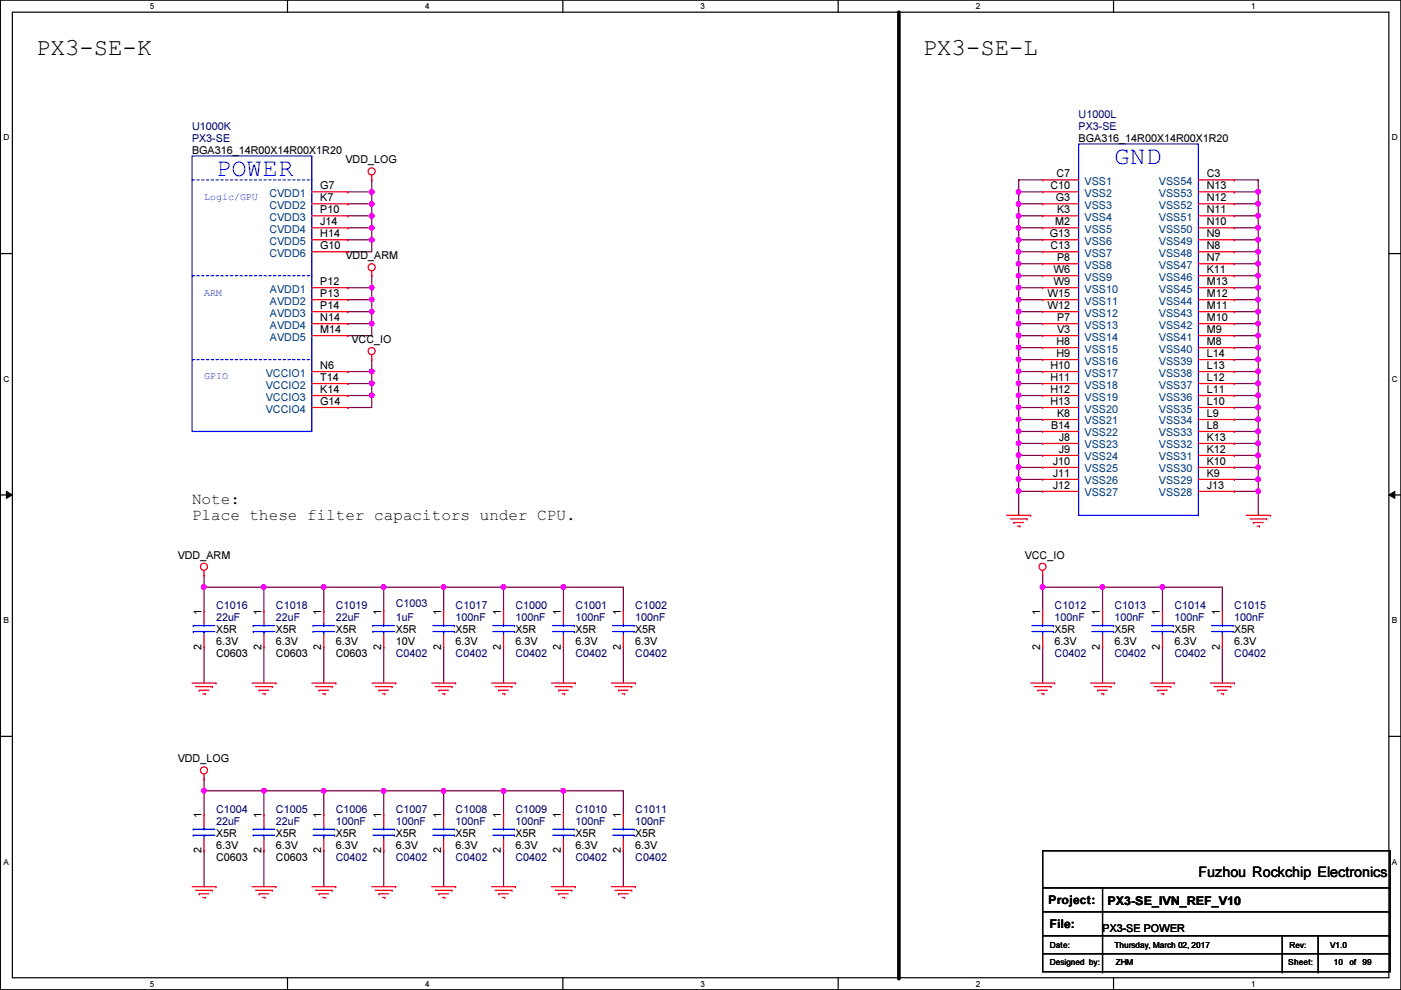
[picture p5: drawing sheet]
<svg xmlns="http://www.w3.org/2000/svg" width="297mm" height="210mm" viewBox="0 0 297 210" stroke-linecap="round" stroke-linejoin="round" font-family="sans-serif">
<defs><g id="words">
<g font-size="5.3" fill="#00f">
<text x="236.3" y="34.8">GND</text>
<text x="45.8" y="37.3">POWER</text>
</g>
<g font-size="5.1">
<text x="7.7" y="11.7">PX3-SE-K</text>
<text x="195.7" y="11.7">PX3-SE-L</text>
</g>
<g font-size="3.4">
<text x="40.7" y="106.8">Note:</text>
<text x="40.7" y="110.2">Place these filter capacitors under CPU.</text>
</g>
<text font-size="3" x="254.1" y="185.9">Fuzhou Rockchip Electronics</text>
<g font-size="2.5">
<text x="222.3" y="191.6">Project:</text>
<text x="234.8" y="191.9">PX3-SE_IVN_REF_V10</text>
<text x="222.6" y="196.7">File:</text>
</g>
<g font-size="2.3" fill="#000080">
<text x="40.7" y="27.5">U1000K</text>
<text x="228.7" y="25">U1000L</text>
<text x="228.7" y="27.5">PX3-SE</text>
<text x="40.7" y="30.1">PX3-SE</text>
<text x="45.8" y="129.1">C1016</text>
<text x="45.8" y="131.7">22uF</text>
<text x="58.5" y="129.1">C1018</text>
<text x="58.5" y="131.7">22uF</text>
<text x="71.2" y="129.1">C1019</text>
<text x="71.2" y="131.7">22uF</text>
<text x="83.9" y="128.6">C1003</text>
<text x="83.9" y="131.7">1uF</text>
<text x="96.6" y="129.1">C1017</text>
<text x="96.6" y="131.7">100nF</text>
<text x="109.3" y="129.1">C1000</text>
<text x="109.3" y="131.7">100nF</text>
<text x="122" y="129.1">C1001</text>
<text x="122" y="131.7">100nF</text>
<text x="134.7" y="129.1">C1002</text>
<text x="134.7" y="131.7">100nF</text>
<text x="223.6" y="129.1">C1012</text>
<text x="223.6" y="131.7">100nF</text>
<text x="236.3" y="129.1">C1013</text>
<text x="236.3" y="131.7">100nF</text>
<text x="249" y="129.1">C1014</text>
<text x="249" y="131.7">100nF</text>
<text x="261.7" y="129.1">C1015</text>
<text x="261.7" y="131.7">100nF</text>
<text x="83.9" y="139.3">C0402</text>
<text x="96.6" y="139.3">C0402</text>
<text x="109.3" y="139.3">C0402</text>
<text x="122" y="139.3">C0402</text>
<text x="134.7" y="139.3">C0402</text>
<text x="223.6" y="139.3">C0402</text>
<text x="236.3" y="139.3">C0402</text>
<text x="249" y="139.3">C0402</text>
<text x="261.7" y="139.3">C0402</text>
<text x="45.8" y="172.3">C1004</text>
<text x="58.5" y="172.3">C1005</text>
<text x="71.2" y="172.3">C1006</text>
<text x="83.9" y="172.3">C1007</text>
<text x="96.6" y="172.3">C1008</text>
<text x="109.3" y="172.3">C1009</text>
<text x="122" y="172.3">C1010</text>
<text x="134.7" y="172.3">C1011</text>
<text x="45.8" y="174.8">22uF</text>
<text x="58.5" y="174.8">22uF</text>
<text x="71.2" y="174.8">100nF</text>
<text x="83.9" y="174.8">100nF</text>
<text x="96.6" y="174.8">100nF</text>
<text x="109.3" y="174.8">100nF</text>
<text x="122" y="174.8">100nF</text>
<text x="134.7" y="174.8">100nF</text>
<text x="71.2" y="182.5">C0402</text>
<text x="83.9" y="182.5">C0402</text>
<text x="96.6" y="182.5">C0402</text>
<text x="109.3" y="182.5">C0402</text>
<text x="122" y="182.5">C0402</text>
<text x="134.7" y="182.5">C0402</text>
</g>
<g font-size="2.3">
<text x="40.7" y="32.6">BGA316_14R00X14R00X1R20</text>
<text x="73.2" y="34.6">VDD_LOG</text>
<text x="228.7" y="30.1">BGA316_14R00X14R00X1R20</text>
<text x="67.9" y="40.1">G7</text>
<text x="222.7" y="40.1">C10</text>
<text x="224" y="37.6">C7</text>
<text x="255.9" y="37.6">C3</text>
<text x="255.9" y="40.1">N13</text>
<text x="67.9" y="42.7">K7</text>
<text x="67.9" y="45.2">P10</text>
<text x="67.9" y="47.8">J14</text>
<text x="223.7" y="47.8">M2</text>
<text x="223.9" y="42.7">G3</text>
<text x="224.1" y="45.2">K3</text>
<text x="255.9" y="47.8">N10</text>
<text x="255.9" y="45.2">N11</text>
<text x="255.9" y="42.7">N12</text>
<text x="67.9" y="50.3">H14</text>
<text x="67.9" y="52.8">G10</text>
<text x="222.6" y="50.3">G13</text>
<text x="222.7" y="52.8">C13</text>
<text x="255.9" y="52.8">N8</text>
<text x="255.9" y="50.3">N9</text>
<text x="73.2" y="54.9">VDD_ARM</text>
<text x="223.3" y="57.9">W6</text>
<text x="224.1" y="55.4">P8</text>
<text x="255.9" y="57.9">K11</text>
<text x="255.9" y="55.4">N7</text>
<text x="67.9" y="60.5">P12</text>
<text x="67.9" y="63">P13</text>
<text x="67.9" y="65.5">P14</text>
<text x="222.1" y="63">W15</text>
<text x="222.1" y="65.5">W12</text>
<text x="223.3" y="60.5">W9</text>
<text x="255.9" y="65.5">M11</text>
<text x="255.9" y="63">M12</text>
<text x="255.9" y="60.5">M13</text>
<text x="67.9" y="68.1">N14</text>
<text x="67.9" y="70.6">M14</text>
<text x="224.1" y="68.1">P7</text>
<text x="224.1" y="70.6">V3</text>
<text x="255.9" y="70.6">M9</text>
<text x="255.9" y="68.1">M10</text>
<text x="74.5" y="72.7">VCC_IO</text>
<text x="224" y="73.2">H8</text>
<text x="224" y="75.7">H9</text>
<text x="255.9" y="75.7">L14</text>
<text x="255.9" y="73.2">M8</text>
<text x="67.9" y="78.2">N6</text>
<text x="67.9" y="80.8">T14</text>
<text x="67.9" y="83.3">K14</text>
<text x="222.7" y="78.2">H10</text>
<text x="222.7" y="80.8">H11</text>
<text x="222.7" y="83.3">H12</text>
<text x="255.9" y="83.3">L11</text>
<text x="255.9" y="80.8">L12</text>
<text x="255.9" y="78.2">L13</text>
<text x="67.9" y="85.9">G14</text>
<text x="222.7" y="85.9">H13</text>
<text x="224.1" y="88.4">K8</text>
<text x="255.9" y="88.4">L9</text>
<text x="255.9" y="85.9">L10</text>
<text x="222.8" y="90.9">B14</text>
<text x="224.5" y="93.5">J8</text>
<text x="255.9" y="93.5">K13</text>
<text x="255.9" y="90.9">L8</text>
<text x="223.2" y="98.6">J10</text>
<text x="223.2" y="101.1">J11</text>
<text x="224.5" y="96">J9</text>
<text x="255.9" y="101.1">K9</text>
<text x="255.9" y="98.6">K10</text>
<text x="255.9" y="96">K12</text>
<text x="223.2" y="103.6">J12</text>
<text x="255.9" y="103.6">J13</text>
<text x="37.7" y="118.4">VDD_ARM</text>
<text x="217.3" y="118.4">VCC_IO</text>
<text x="42.7" y="130.3" transform="rotate(-90 42.7 130.3)">1</text>
<text x="55.4" y="130.3" transform="rotate(-90 55.4 130.3)">1</text>
<text x="68.1" y="130.3" transform="rotate(-90 68.1 130.3)">1</text>
<text x="80.8" y="130.3" transform="rotate(-90 80.8 130.3)">1</text>
<text x="93.5" y="130.3" transform="rotate(-90 93.5 130.3)">1</text>
<text x="106.2" y="130.3" transform="rotate(-90 106.2 130.3)">1</text>
<text x="118.9" y="130.3" transform="rotate(-90 118.9 130.3)">1</text>
<text x="131.6" y="130.3" transform="rotate(-90 131.6 130.3)">1</text>
<text x="220.5" y="130.3" transform="rotate(-90 220.5 130.3)">1</text>
<text x="233.2" y="130.3" transform="rotate(-90 233.2 130.3)">1</text>
<text x="245.9" y="130.3" transform="rotate(-90 245.9 130.3)">1</text>
<text x="258.6" y="130.3" transform="rotate(-90 258.6 130.3)">1</text>
<text x="42.7" y="137.7" transform="rotate(-90 42.7 137.7)">2</text>
<text x="45.8" y="134.2">X5R</text>
<text x="45.8" y="136.7">6.3V</text>
<text x="55.4" y="137.7" transform="rotate(-90 55.4 137.7)">2</text>
<text x="58.5" y="134.2">X5R</text>
<text x="58.5" y="136.7">6.3V</text>
<text x="68.1" y="137.7" transform="rotate(-90 68.1 137.7)">2</text>
<text x="71.2" y="134.2">X5R</text>
<text x="71.2" y="136.7">6.3V</text>
<text x="80.8" y="137.7" transform="rotate(-90 80.8 137.7)">2</text>
<text x="83.9" y="134.2">X5R</text>
<text x="83.9" y="136.7">10V</text>
<text x="93.5" y="137.7" transform="rotate(-90 93.5 137.7)">2</text>
<text x="96.6" y="134.2">X5R</text>
<text x="96.6" y="136.7">6.3V</text>
<text x="106.2" y="137.7" transform="rotate(-90 106.2 137.7)">2</text>
<text x="109.3" y="134.2">X5R</text>
<text x="109.3" y="136.7">6.3V</text>
<text x="118.9" y="137.7" transform="rotate(-90 118.9 137.7)">2</text>
<text x="122" y="134.2">X5R</text>
<text x="122" y="136.7">6.3V</text>
<text x="131.6" y="137.7" transform="rotate(-90 131.6 137.7)">2</text>
<text x="134.7" y="134.2">X5R</text>
<text x="134.7" y="136.7">6.3V</text>
<text x="220.5" y="137.7" transform="rotate(-90 220.5 137.7)">2</text>
<text x="223.6" y="134.2">X5R</text>
<text x="223.6" y="136.7">6.3V</text>
<text x="233.2" y="137.7" transform="rotate(-90 233.2 137.7)">2</text>
<text x="236.3" y="134.2">X5R</text>
<text x="236.3" y="136.7">6.3V</text>
<text x="245.9" y="137.7" transform="rotate(-90 245.9 137.7)">2</text>
<text x="249" y="134.2">X5R</text>
<text x="249" y="136.7">6.3V</text>
<text x="258.6" y="137.7" transform="rotate(-90 258.6 137.7)">2</text>
<text x="261.7" y="134.2">X5R</text>
<text x="261.7" y="136.7">6.3V</text>
<text x="45.8" y="139.3">C0603</text>
<text x="58.5" y="139.3">C0603</text>
<text x="71.2" y="139.3">C0603</text>
<text x="37.7" y="161.6">VDD_LOG</text>
<text x="42.7" y="173.5" transform="rotate(-90 42.7 173.5)">1</text>
<text x="55.4" y="173.5" transform="rotate(-90 55.4 173.5)">1</text>
<text x="68.1" y="173.5" transform="rotate(-90 68.1 173.5)">1</text>
<text x="80.8" y="173.5" transform="rotate(-90 80.8 173.5)">1</text>
<text x="93.5" y="173.5" transform="rotate(-90 93.5 173.5)">1</text>
<text x="106.2" y="173.5" transform="rotate(-90 106.2 173.5)">1</text>
<text x="118.9" y="173.5" transform="rotate(-90 118.9 173.5)">1</text>
<text x="131.6" y="173.5" transform="rotate(-90 131.6 173.5)">1</text>
<text x="45.8" y="177.4">X5R</text>
<text x="45.8" y="179.9">6.3V</text>
<text x="58.5" y="177.4">X5R</text>
<text x="58.5" y="179.9">6.3V</text>
<text x="71.2" y="177.4">X5R</text>
<text x="71.2" y="179.9">6.3V</text>
<text x="83.9" y="177.4">X5R</text>
<text x="83.9" y="179.9">6.3V</text>
<text x="96.6" y="177.4">X5R</text>
<text x="96.6" y="179.9">6.3V</text>
<text x="109.3" y="177.4">X5R</text>
<text x="109.3" y="179.9">6.3V</text>
<text x="122" y="177.4">X5R</text>
<text x="122" y="179.9">6.3V</text>
<text x="134.7" y="177.4">X5R</text>
<text x="134.7" y="179.9">6.3V</text>
<text x="42.7" y="180.9" transform="rotate(-90 42.7 180.9)">2</text>
<text x="45.8" y="182.5">C0603</text>
<text x="55.4" y="180.9" transform="rotate(-90 55.4 180.9)">2</text>
<text x="58.5" y="182.5">C0603</text>
<text x="68.1" y="180.9" transform="rotate(-90 68.1 180.9)">2</text>
<text x="80.8" y="180.9" transform="rotate(-90 80.8 180.9)">2</text>
<text x="93.5" y="180.9" transform="rotate(-90 93.5 180.9)">2</text>
<text x="106.2" y="180.9" transform="rotate(-90 106.2 180.9)">2</text>
<text x="118.9" y="180.9" transform="rotate(-90 118.9 180.9)">2</text>
<text x="131.6" y="180.9" transform="rotate(-90 131.6 180.9)">2</text>
<text x="233.8" y="197.7">PX3-SE POWER</text>
</g>
<g font-size="2.3" fill="#004080">
<text x="57.1" y="41.7">CVDD1</text>
<text x="230" y="39.2">VSS1</text>
<text x="230" y="41.7">VSS2</text>
<text x="245.7" y="39.2">VSS54</text>
<text x="245.7" y="41.7">VSS53</text>
<text x="57.1" y="44.3">CVDD2</text>
<text x="57.1" y="46.8">CVDD3</text>
<text x="230" y="44.3">VSS3</text>
<text x="230" y="46.8">VSS4</text>
<text x="245.7" y="46.8">VSS51</text>
<text x="245.7" y="44.3">VSS52</text>
<text x="57.1" y="49.4">CVDD4</text>
<text x="57.1" y="51.9">CVDD5</text>
<text x="230" y="49.4">VSS5</text>
<text x="230" y="51.9">VSS6</text>
<text x="245.7" y="51.9">VSS49</text>
<text x="245.7" y="49.4">VSS50</text>
<text x="57.1" y="54.4">CVDD6</text>
<text x="230" y="54.4">VSS7</text>
<text x="230" y="57">VSS8</text>
<text x="230" y="59.5">VSS9</text>
<text x="245.7" y="59.5">VSS46</text>
<text x="245.7" y="57">VSS47</text>
<text x="245.7" y="54.4">VSS48</text>
<text x="57.2" y="62.1">AVDD1</text>
<text x="57.2" y="64.6">AVDD2</text>
<text x="230" y="62.1">VSS10</text>
<text x="230" y="64.6">VSS11</text>
<text x="245.7" y="64.6">VSS44</text>
<text x="245.7" y="62.1">VSS45</text>
<text x="57.2" y="67.1">AVDD3</text>
<text x="57.2" y="69.7">AVDD4</text>
<text x="230" y="67.1">VSS12</text>
<text x="230" y="69.7">VSS13</text>
<text x="245.7" y="69.7">VSS42</text>
<text x="245.7" y="67.1">VSS43</text>
<text x="57.2" y="72.2">AVDD5</text>
<text x="230" y="72.2">VSS14</text>
<text x="230" y="74.8">VSS15</text>
<text x="230" y="77.3">VSS16</text>
<text x="245.7" y="77.3">VSS39</text>
<text x="245.7" y="74.8">VSS40</text>
<text x="245.7" y="72.2">VSS41</text>
<text x="56.3" y="79.8">VCCIO1</text>
<text x="56.3" y="82.4">VCCIO2</text>
<text x="230" y="79.8">VSS17</text>
<text x="230" y="82.4">VSS18</text>
<text x="245.7" y="82.4">VSS37</text>
<text x="245.7" y="79.8">VSS38</text>
<text x="56.3" y="84.9">VCCIO3</text>
<text x="56.3" y="87.5">VCCIO4</text>
<text x="230" y="84.9">VSS19</text>
<text x="230" y="87.5">VSS20</text>
<text x="245.7" y="87.5">VSS35</text>
<text x="245.7" y="84.9">VSS36</text>
<text x="230" y="90">VSS21</text>
<text x="230" y="92.5">VSS22</text>
<text x="230" y="95.1">VSS23</text>
<text x="245.7" y="95.1">VSS32</text>
<text x="245.7" y="92.5">VSS33</text>
<text x="245.7" y="90">VSS34</text>
<text x="230" y="97.6">VSS24</text>
<text x="230" y="100.2">VSS25</text>
<text x="245.7" y="100.2">VSS30</text>
<text x="245.7" y="97.6">VSS31</text>
<text x="230" y="102.7">VSS26</text>
<text x="230" y="105.2">VSS27</text>
<text x="245.7" y="105.2">VSS28</text>
<text x="245.7" y="102.7">VSS29</text>
</g>
<g font-size="2.1" fill="#00f">
<text x="43.3" y="42.3">Logic/GPU</text>
<text x="43.3" y="62.7">ARM</text>
<text x="43.3" y="80.4">GPIO</text>
</g>
<g font-size="1.8">
<text x="31.8" y="1.9">5</text>
<text x="90.1" y="1.9">4</text>
<text x="148.5" y="1.9">3</text>
<text x="206.9" y="1.9">2</text>
<text x="265.3" y="1.9">1</text>
<text x=".7" y="29.8">D</text>
<text x="295.1" y="29.8">D</text>
<text x=".7" y="80.9">C</text>
<text x="295.1" y="80.9">C</text>
<text x=".7" y="132.1">B</text>
<text x="295.1" y="132.1">B</text>
<text x=".7" y="183.3">A</text>
<text x="295.1" y="183.3">A</text>
<text x="222.6" y="201">Date:</text>
<text x="236.3" y="201">Thursday, March 02, 2017</text>
<text x="282" y="201">V1.0</text>
<text x="31.8" y="209.2">5</text>
<text x="90.1" y="209.2">4</text>
<text x="148.5" y="209.2">3</text>
<text x="206.9" y="209.2">2</text>
<text x="222.6" y="204.6">Designed by:</text>
<text x="236.6" y="204.6">ZHM</text>
<text x="265.3" y="209.2">1</text>
<text x="273.1" y="204.6">Sheet:</text>
<text x="282.8" y="204.6">10</text>
<text x="286.1" y="204.6">of 99</text>
</g>
<text font-size="1.7" x="273.4" y="201">Rev:</text>
</g></defs>
<path d="M.1 0h296.9v209.8h-296.9zM2.6 2.6h291.9v204.7h-291.9z" fill="none" stroke="#000" stroke-width=".25"/>
<g fill="#fff">
<path d="M31.8 .3h1v2h-1z"/>
<path d="M31.8 207.6h1v1.9h-1z"/>
</g>
<path d="M61 0v2.6M61 207.3v2.5" fill="none" stroke="#000" stroke-width=".25"/>
<g fill="#fff">
<path d="M90.1 .3h1v2h-1z"/>
<path d="M90.1 207.6h1v1.9h-1z"/>
</g>
<path d="M119.3 0v2.6M119.3 207.3v2.5" fill="none" stroke="#000" stroke-width=".25"/>
<g fill="#fff">
<path d="M148.5 .3h1v2h-1z"/>
<path d="M148.5 207.6h1v1.9h-1z"/>
</g>
<path d="M177.7 0v2.6M177.7 207.3v2.5" fill="none" stroke="#000" stroke-width=".25"/>
<g fill="#fff">
<path d="M206.9 .3h1v2h-1z"/>
<path d="M206.9 207.6h1v1.9h-1z"/>
</g>
<path d="M236.1 0v2.6M236.1 207.3v2.5" fill="none" stroke="#000" stroke-width=".25"/>
<g fill="#fff">
<path d="M265.3 .3h.9v2h-.9z"/>
<path d="M265.3 207.6h.9v1.9h-.9z"/>
<path d="M.7 28.2h1.3v1.9h-1.3z"/>
<path d="M295.1 28.2h1.3v1.9h-1.3z"/>
<path d="M.7 79.3h1.3v2h-1.3z"/>
<path d="M295.1 79.3h1.3v2h-1.3z"/>
</g>
<path d="M.1 53.8h2.5M294.5 53.8h2.5" fill="none" stroke="#000" stroke-width=".25"/>
<g fill="#fff">
<path d="M.7 130.5h1.2v2h-1.2z"/>
<path d="M295.1 130.5h1.2v2h-1.2z"/>
</g>
<path d="M.1 104.9h2.5M294.5 104.9h2.5" fill="none" stroke="#000" stroke-width=".25"/>
<path d="M1.4 104.2l1.2 .7-1.2 .8zM294.5 104.9l1.2-.7v1.5z" fill="#000"/>
<path d="M1.4 104.2l1.2 .7-1.2 .8zM294.5 104.9l1.2-.7v1.5z" fill="none" stroke="#000" stroke-width=".21"/>
<g fill="#fff">
<path d="M.7 181.7h1.2v2h-1.2z"/>
<path d="M295.1 181.7h1.2v2h-1.2z"/>
</g>
<path d="M.1 156.1h2.5M294.5 156.1h2.5" fill="none" stroke="#000" stroke-width=".25"/>
<path d="M190.6 2.6v204.7" fill="none" stroke="#000" stroke-width=".76"/>
<circle cx="190.6" cy="207.3" r=".38" fill="#000"/>
<path d="M43.3 165.1h.1M43.3 165.1v2.6" fill="none" stroke="#800040" stroke-width=".25"/>
<circle cx="43.2" cy="167.7" r=".49" fill="#f0f"/>
<circle cx="43.2" cy="167.7" r=".49" fill="none" stroke="#f0f" stroke-width=".25"/>
<path d="M73.7 71.2h.1M73.7 63.5h.1M78.8 68.6h.1M78.8 61h.1M78.8 68.6v2.6h-5.1M78.8 61v2.5h-5.1M43.3 167.7h.1M43.3 167.7v5.1M43.3 167.7h12.7M43.3 180.4h.1M43.3 180.4v7.6" fill="none" stroke="#800040" stroke-width=".25"/>
<circle cx="78.8" cy="63.5" r=".49" fill="#f0f"/>
<circle cx="78.8" cy="63.5" r=".49" fill="none" stroke="#f0f" stroke-width=".25"/>
<path d="M78.8 58.5h.1M78.8 58.5v2.5h-5.1M73.7 61h.1" fill="none" stroke="#800040" stroke-width=".25"/>
<circle cx="78.8" cy="61" r=".49" fill="#f0f"/>
<circle cx="78.8" cy="61" r=".49" fill="none" stroke="#f0f" stroke-width=".25"/>
<path d="M73.7 68.6h.1M78.8 66.1h.1M78.8 66.1v2.5h-5.1" fill="none" stroke="#800040" stroke-width=".25"/>
<circle cx="78.8" cy="68.6" r=".49" fill="#f0f"/>
<circle cx="78.8" cy="68.6" r=".49" fill="none" stroke="#f0f" stroke-width=".25"/>
<path d="M73.7 66.1h.1M78.8 63.5h.1M78.8 63.5v2.6h-5.1" fill="none" stroke="#800040" stroke-width=".25"/>
<circle cx="78.8" cy="66.1" r=".49" fill="#f0f"/>
<circle cx="78.8" cy="66.1" r=".49" fill="none" stroke="#f0f" stroke-width=".25"/>
<path d="M73.7 45.8h.1M73.7 45.8h5.1" fill="none" stroke="#800040" stroke-width=".25"/>
<circle cx="78.8" cy="45.7" r=".49" fill="#f0f"/>
<circle cx="78.8" cy="45.7" r=".49" fill="none" stroke="#f0f" stroke-width=".25"/>
<path d="M73.7 53.4h.1M73.7 48.3h.1M73.7 48.3h5.1M78.8 43.2h.1M78.8 50.8h.1M78.8 43.2v2.6M78.8 50.8v2.6h-5.1" fill="none" stroke="#800040" stroke-width=".25"/>
<circle cx="78.8" cy="48.3" r=".49" fill="#f0f"/>
<circle cx="78.8" cy="48.3" r=".49" fill="none" stroke="#f0f" stroke-width=".25"/>
<path d="M73.7 50.8h.1M73.7 50.8h5.1M78.8 45.8h.1M78.8 45.8v2.5" fill="none" stroke="#800040" stroke-width=".25"/>
<circle cx="78.8" cy="50.8" r=".49" fill="#f0f"/>
<circle cx="78.8" cy="50.8" r=".49" fill="none" stroke="#f0f" stroke-width=".25"/>
<path d="M73.7 43.2h.1M73.7 43.2h5.1M78.8 48.3h.1M78.8 48.3v2.5" fill="none" stroke="#800040" stroke-width=".25"/>
<circle cx="78.8" cy="43.2" r=".49" fill="#f0f"/>
<circle cx="78.8" cy="43.2" r=".49" fill="none" stroke="#f0f" stroke-width=".25"/>
<path d="M73.7 40.7h.1M73.7 40.7h5.1" fill="none" stroke="#800040" stroke-width=".25"/>
<circle cx="78.8" cy="40.7" r=".49" fill="#f0f"/>
<circle cx="78.8" cy="40.7" r=".49" fill="none" stroke="#f0f" stroke-width=".25"/>
<path d="M78.8 38.1h.1M78.8 38.1v5.1M78.8 40.7h.1M73.7 78.8h.1M73.7 78.8h5.1" fill="none" stroke="#800040" stroke-width=".25"/>
<circle cx="78.8" cy="78.8" r=".49" fill="#f0f"/>
<circle cx="78.8" cy="78.8" r=".49" fill="none" stroke="#f0f" stroke-width=".25"/>
<path d="M78.8 76.2h.1M78.8 76.2v2.6M73.7 81.3h.1M73.7 81.3h5.1" fill="none" stroke="#800040" stroke-width=".25"/>
<circle cx="78.8" cy="81.3" r=".49" fill="#f0f"/>
<circle cx="78.8" cy="81.3" r=".49" fill="none" stroke="#f0f" stroke-width=".25"/>
<path d="M78.8 78.8h.1M78.8 78.8v2.5M73.7 83.9h.1M73.7 83.9h5.1" fill="none" stroke="#800040" stroke-width=".25"/>
<circle cx="78.8" cy="83.8" r=".49" fill="#f0f"/>
<circle cx="78.8" cy="83.8" r=".49" fill="none" stroke="#f0f" stroke-width=".25"/>
<path d="M73.7 86.4h.1M78.8 81.3h.1M78.8 83.9h.1M78.8 81.3v5.1h-5.1M43.3 137.2h.1M43.3 122h.1M43.3 122v2.5M43.3 137.2v7.6" fill="none" stroke="#800040" stroke-width=".25"/>
<circle cx="43.2" cy="124.5" r=".49" fill="#f0f"/>
<circle cx="43.2" cy="124.5" r=".49" fill="none" stroke="#f0f" stroke-width=".25"/>
<path d="M216 38.1h.1M216 38.1h5.1M216 38.1v2.6" fill="none" stroke="#800040" stroke-width=".25"/>
<circle cx="216" cy="40.7" r=".49" fill="#f0f"/>
<circle cx="216" cy="40.7" r=".49" fill="none" stroke="#f0f" stroke-width=".25"/>
<path d="M216 40.7h.1M216 43.2h.1M216 40.7h5.1M216 40.7v2.5M216 43.2h5.1" fill="none" stroke="#800040" stroke-width=".25"/>
<circle cx="216" cy="43.2" r=".49" fill="#f0f"/>
<circle cx="216" cy="43.2" r=".49" fill="none" stroke="#f0f" stroke-width=".25"/>
<path d="M216 43.2h.1M216 45.8h.1M216 43.2v5.1M216 45.8h5.1" fill="none" stroke="#800040" stroke-width=".25"/>
<circle cx="216" cy="48.3" r=".49" fill="#f0f"/>
<circle cx="216" cy="48.3" r=".49" fill="none" stroke="#f0f" stroke-width=".25"/>
<circle cx="216" cy="45.7" r=".49" fill="#f0f"/>
<circle cx="216" cy="45.7" r=".49" fill="none" stroke="#f0f" stroke-width=".25"/>
<path d="M216 48.3h.1M216 50.8h.1M216 48.3h5.1M216 48.3v5.1M216 50.8h5.1" fill="none" stroke="#800040" stroke-width=".25"/>
<circle cx="216" cy="50.8" r=".49" fill="#f0f"/>
<circle cx="216" cy="50.8" r=".49" fill="none" stroke="#f0f" stroke-width=".25"/>
<path d="M216 53.4h.1M216 53.4h5.1M216 53.4v2.5" fill="none" stroke="#800040" stroke-width=".25"/>
<circle cx="216" cy="55.9" r=".49" fill="#f0f"/>
<circle cx="216" cy="55.9" r=".49" fill="none" stroke="#f0f" stroke-width=".25"/>
<circle cx="216" cy="53.4" r=".49" fill="#f0f"/>
<circle cx="216" cy="53.4" r=".49" fill="none" stroke="#f0f" stroke-width=".25"/>
<path d="M216 55.9h.1M216 58.5h.1M216 55.9h5.1M216 55.9v2.6M216 58.5h5.1" fill="none" stroke="#800040" stroke-width=".25"/>
<circle cx="216" cy="58.4" r=".49" fill="#f0f"/>
<circle cx="216" cy="58.4" r=".49" fill="none" stroke="#f0f" stroke-width=".25"/>
<path d="M216 58.5h.1M216 58.5v2.5M216 61h.1M216 61h5.1" fill="none" stroke="#800040" stroke-width=".25"/>
<circle cx="216" cy="61" r=".49" fill="#f0f"/>
<circle cx="216" cy="61" r=".49" fill="none" stroke="#f0f" stroke-width=".25"/>
<path d="M216 61h.1M216 61v2.5" fill="none" stroke="#800040" stroke-width=".25"/>
<circle cx="216" cy="63.5" r=".49" fill="#f0f"/>
<circle cx="216" cy="63.5" r=".49" fill="none" stroke="#f0f" stroke-width=".25"/>
<path d="M216 63.5h.1M216 66.1h.1M216 63.5h5.1M216 63.5v2.6M216 66.1h5.1" fill="none" stroke="#800040" stroke-width=".25"/>
<circle cx="216" cy="66.1" r=".49" fill="#f0f"/>
<circle cx="216" cy="66.1" r=".49" fill="none" stroke="#f0f" stroke-width=".25"/>
<path d="M216 66.1h.1M216 68.6h.1M216 66.1v5.1M216 68.6h5.1" fill="none" stroke="#800040" stroke-width=".25"/>
<circle cx="216" cy="68.6" r=".49" fill="#f0f"/>
<circle cx="216" cy="68.6" r=".49" fill="none" stroke="#f0f" stroke-width=".25"/>
<path d="M216 71.2h.1M216 71.2h5.1M216 71.2v2.5" fill="none" stroke="#800040" stroke-width=".25"/>
<circle cx="216" cy="73.7" r=".49" fill="#f0f"/>
<circle cx="216" cy="73.7" r=".49" fill="none" stroke="#f0f" stroke-width=".25"/>
<circle cx="216" cy="71.1" r=".49" fill="#f0f"/>
<circle cx="216" cy="71.1" r=".49" fill="none" stroke="#f0f" stroke-width=".25"/>
<path d="M216 73.7h.1M216 76.2h.1M216 73.7h5.1M216 73.7v5.1M216 76.2h5.1" fill="none" stroke="#800040" stroke-width=".25"/>
<circle cx="216" cy="76.2" r=".49" fill="#f0f"/>
<circle cx="216" cy="76.2" r=".49" fill="none" stroke="#f0f" stroke-width=".25"/>
<path d="M216 78.8h.1M216 78.8h5.1M216 78.8v2.5" fill="none" stroke="#800040" stroke-width=".25"/>
<circle cx="216" cy="81.3" r=".49" fill="#f0f"/>
<circle cx="216" cy="81.3" r=".49" fill="none" stroke="#f0f" stroke-width=".25"/>
<circle cx="216" cy="78.8" r=".49" fill="#f0f"/>
<circle cx="216" cy="78.8" r=".49" fill="none" stroke="#f0f" stroke-width=".25"/>
<path d="M216 81.3h.1M216 83.9h.1M216 81.3h5.1M216 81.3v5.1M216 83.9h5.1" fill="none" stroke="#800040" stroke-width=".25"/>
<circle cx="216" cy="83.8" r=".49" fill="#f0f"/>
<circle cx="216" cy="83.8" r=".49" fill="none" stroke="#f0f" stroke-width=".25"/>
<path d="M216 86.4h.1M216 86.4h5.1" fill="none" stroke="#800040" stroke-width=".25"/>
<circle cx="216" cy="86.4" r=".49" fill="#f0f"/>
<circle cx="216" cy="86.4" r=".49" fill="none" stroke="#f0f" stroke-width=".25"/>
<path d="M216 86.4h.1M216 88.9h.1M216 86.4v2.5M216 88.9h5.1" fill="none" stroke="#800040" stroke-width=".25"/>
<circle cx="216" cy="88.9" r=".49" fill="#f0f"/>
<circle cx="216" cy="88.9" r=".49" fill="none" stroke="#f0f" stroke-width=".25"/>
<path d="M216 88.9h.1M216 88.9v2.6" fill="none" stroke="#800040" stroke-width=".25"/>
<circle cx="216" cy="91.5" r=".49" fill="#f0f"/>
<circle cx="216" cy="91.5" r=".49" fill="none" stroke="#f0f" stroke-width=".25"/>
<path d="M216 91.5h.1M216 94h.1M216 91.5h5.1M216 91.5v2.5M216 94h5.1" fill="none" stroke="#800040" stroke-width=".25"/>
<circle cx="216" cy="94" r=".49" fill="#f0f"/>
<circle cx="216" cy="94" r=".49" fill="none" stroke="#f0f" stroke-width=".25"/>
<path d="M216 94h.1M216 96.6h.1M216 94v2.6M216 96.6h5.1" fill="none" stroke="#800040" stroke-width=".25"/>
<circle cx="216" cy="96.5" r=".49" fill="#f0f"/>
<circle cx="216" cy="96.5" r=".49" fill="none" stroke="#f0f" stroke-width=".25"/>
<path d="M216 96.6h.1M216 99.1h.1M216 96.6v5M216 99.1h5.1" fill="none" stroke="#800040" stroke-width=".25"/>
<circle cx="216" cy="101.6" r=".49" fill="#f0f"/>
<circle cx="216" cy="101.6" r=".49" fill="none" stroke="#f0f" stroke-width=".25"/>
<circle cx="216" cy="99.1" r=".49" fill="#f0f"/>
<circle cx="216" cy="99.1" r=".49" fill="none" stroke="#f0f" stroke-width=".25"/>
<path d="M216 101.6h.1M216 104.2h.1M216 101.6h5.1M216 101.6v7.7M216 104.2h5.1" fill="none" stroke="#800040" stroke-width=".25"/>
<circle cx="216" cy="104.2" r=".49" fill="#f0f"/>
<circle cx="216" cy="104.2" r=".49" fill="none" stroke="#f0f" stroke-width=".25"/>
<path d="M261.7 38.1h.1M261.7 38.1h5.1M266.8 38.1h.1M266.8 38.1v2.6h-5.1M261.7 40.7h.1" fill="none" stroke="#800040" stroke-width=".25"/>
<circle cx="266.8" cy="40.7" r=".49" fill="#f0f"/>
<circle cx="266.8" cy="40.7" r=".49" fill="none" stroke="#f0f" stroke-width=".25"/>
<path d="M261.7 43.2h.1M266.8 40.7h.1M266.8 40.7v2.5h-5.1" fill="none" stroke="#800040" stroke-width=".25"/>
<circle cx="266.8" cy="43.2" r=".49" fill="#f0f"/>
<circle cx="266.8" cy="43.2" r=".49" fill="none" stroke="#f0f" stroke-width=".25"/>
<path d="M261.7 45.8h.1M266.8 43.2h.1M266.8 43.2v2.6h-5.1" fill="none" stroke="#800040" stroke-width=".25"/>
<circle cx="266.8" cy="45.7" r=".49" fill="#f0f"/>
<circle cx="266.8" cy="45.7" r=".49" fill="none" stroke="#f0f" stroke-width=".25"/>
<path d="M261.7 48.3h.1M266.8 45.8h.1M266.8 45.8v2.5h-5.1" fill="none" stroke="#800040" stroke-width=".25"/>
<circle cx="266.8" cy="48.3" r=".49" fill="#f0f"/>
<circle cx="266.8" cy="48.3" r=".49" fill="none" stroke="#f0f" stroke-width=".25"/>
<path d="M261.7 50.8h.1M266.8 48.3h.1M266.8 48.3v2.5h-5.1" fill="none" stroke="#800040" stroke-width=".25"/>
<circle cx="266.8" cy="50.8" r=".49" fill="#f0f"/>
<circle cx="266.8" cy="50.8" r=".49" fill="none" stroke="#f0f" stroke-width=".25"/>
<path d="M261.7 53.4h.1M261.7 53.4h5.1M266.8 50.8h.1M266.8 53.4h.1M266.8 50.8v5.1" fill="none" stroke="#800040" stroke-width=".25"/>
<circle cx="266.8" cy="55.9" r=".49" fill="#f0f"/>
<circle cx="266.8" cy="55.9" r=".49" fill="none" stroke="#f0f" stroke-width=".25"/>
<circle cx="266.8" cy="53.4" r=".49" fill="#f0f"/>
<circle cx="266.8" cy="53.4" r=".49" fill="none" stroke="#f0f" stroke-width=".25"/>
<path d="M261.7 55.9h.1M261.7 58.5h.1M261.7 55.9h5.1M266.8 55.9h.1M266.8 55.9v2.6h-5.1" fill="none" stroke="#800040" stroke-width=".25"/>
<circle cx="266.8" cy="58.4" r=".49" fill="#f0f"/>
<circle cx="266.8" cy="58.4" r=".49" fill="none" stroke="#f0f" stroke-width=".25"/>
<path d="M266.8 58.5h.1M266.8 58.5v2.5h-5.1M261.7 61h.1" fill="none" stroke="#800040" stroke-width=".25"/>
<circle cx="266.8" cy="61" r=".49" fill="#f0f"/>
<circle cx="266.8" cy="61" r=".49" fill="none" stroke="#f0f" stroke-width=".25"/>
<path d="M261.7 63.5h.1M266.8 61h.1M266.8 61v2.5h-5.1" fill="none" stroke="#800040" stroke-width=".25"/>
<circle cx="266.8" cy="63.5" r=".49" fill="#f0f"/>
<circle cx="266.8" cy="63.5" r=".49" fill="none" stroke="#f0f" stroke-width=".25"/>
<path d="M261.7 66.1h.1M266.8 63.5h.1M266.8 63.5v2.6h-5.1" fill="none" stroke="#800040" stroke-width=".25"/>
<circle cx="266.8" cy="66.1" r=".49" fill="#f0f"/>
<circle cx="266.8" cy="66.1" r=".49" fill="none" stroke="#f0f" stroke-width=".25"/>
<path d="M261.7 68.6h.1M266.8 66.1h.1M266.8 66.1v2.5h-5.1" fill="none" stroke="#800040" stroke-width=".25"/>
<circle cx="266.8" cy="68.6" r=".49" fill="#f0f"/>
<circle cx="266.8" cy="68.6" r=".49" fill="none" stroke="#f0f" stroke-width=".25"/>
<path d="M261.7 71.2h.1M266.8 68.6h.1M266.8 68.6v2.6h-5.1" fill="none" stroke="#800040" stroke-width=".25"/>
<circle cx="266.8" cy="71.1" r=".49" fill="#f0f"/>
<circle cx="266.8" cy="71.1" r=".49" fill="none" stroke="#f0f" stroke-width=".25"/>
<path d="M261.7 73.7h.1M266.8 71.2h.1M266.8 71.2v2.5h-5.1" fill="none" stroke="#800040" stroke-width=".25"/>
<circle cx="266.8" cy="73.7" r=".49" fill="#f0f"/>
<circle cx="266.8" cy="73.7" r=".49" fill="none" stroke="#f0f" stroke-width=".25"/>
<path d="M261.7 76.2h.1M266.8 73.7h.1M266.8 73.7v2.5h-5.1" fill="none" stroke="#800040" stroke-width=".25"/>
<circle cx="266.8" cy="76.2" r=".49" fill="#f0f"/>
<circle cx="266.8" cy="76.2" r=".49" fill="none" stroke="#f0f" stroke-width=".25"/>
<path d="M261.7 78.8h.1M266.8 76.2h.1M266.8 76.2v2.6h-5.1" fill="none" stroke="#800040" stroke-width=".25"/>
<circle cx="266.8" cy="78.8" r=".49" fill="#f0f"/>
<circle cx="266.8" cy="78.8" r=".49" fill="none" stroke="#f0f" stroke-width=".25"/>
<path d="M266.8 78.8h.1M266.8 78.8v2.5" fill="none" stroke="#800040" stroke-width=".25"/>
<circle cx="266.8" cy="81.3" r=".49" fill="#f0f"/>
<circle cx="266.8" cy="81.3" r=".49" fill="none" stroke="#f0f" stroke-width=".25"/>
<path d="M261.7 81.3h.1M261.7 83.9h.1M261.7 81.3h5.1M266.8 81.3h.1M266.8 81.3v2.6h-5.1" fill="none" stroke="#800040" stroke-width=".25"/>
<circle cx="266.8" cy="83.8" r=".49" fill="#f0f"/>
<circle cx="266.8" cy="83.8" r=".49" fill="none" stroke="#f0f" stroke-width=".25"/>
<path d="M261.7 86.4h.1M266.8 83.9h.1M266.8 83.9v2.5h-5.1" fill="none" stroke="#800040" stroke-width=".25"/>
<circle cx="266.8" cy="86.4" r=".49" fill="#f0f"/>
<circle cx="266.8" cy="86.4" r=".49" fill="none" stroke="#f0f" stroke-width=".25"/>
<path d="M261.7 88.9h.1M266.8 86.4h.1M266.8 86.4v2.5h-5.1" fill="none" stroke="#800040" stroke-width=".25"/>
<circle cx="266.8" cy="88.9" r=".49" fill="#f0f"/>
<circle cx="266.8" cy="88.9" r=".49" fill="none" stroke="#f0f" stroke-width=".25"/>
<path d="M261.7 91.5h.1M266.8 88.9h.1M266.8 88.9v2.6h-5.1" fill="none" stroke="#800040" stroke-width=".25"/>
<circle cx="266.8" cy="91.5" r=".49" fill="#f0f"/>
<circle cx="266.8" cy="91.5" r=".49" fill="none" stroke="#f0f" stroke-width=".25"/>
<path d="M261.7 94h.1M266.8 91.5h.1M266.8 91.5v2.5h-5.1" fill="none" stroke="#800040" stroke-width=".25"/>
<circle cx="266.8" cy="94" r=".49" fill="#f0f"/>
<circle cx="266.8" cy="94" r=".49" fill="none" stroke="#f0f" stroke-width=".25"/>
<path d="M261.7 96.6h.1M266.8 94h.1M266.8 94v2.6h-5.1" fill="none" stroke="#800040" stroke-width=".25"/>
<circle cx="266.8" cy="96.5" r=".49" fill="#f0f"/>
<circle cx="266.8" cy="96.5" r=".49" fill="none" stroke="#f0f" stroke-width=".25"/>
<path d="M261.7 99.1h.1M266.8 96.6h.1M266.8 96.6v2.5h-5.1" fill="none" stroke="#800040" stroke-width=".25"/>
<circle cx="266.8" cy="99.1" r=".49" fill="#f0f"/>
<circle cx="266.8" cy="99.1" r=".49" fill="none" stroke="#f0f" stroke-width=".25"/>
<path d="M266.8 99.1h.1M266.8 99.1v2.5h-5.1M261.7 101.6h.1" fill="none" stroke="#800040" stroke-width=".25"/>
<circle cx="266.8" cy="101.6" r=".49" fill="#f0f"/>
<circle cx="266.8" cy="101.6" r=".49" fill="none" stroke="#f0f" stroke-width=".25"/>
<path d="M261.7 104.2h.1M261.7 104.2h5.1M266.8 101.6h.1M266.8 104.2h.1M266.8 101.6v7.7" fill="none" stroke="#800040" stroke-width=".25"/>
<circle cx="266.8" cy="104.2" r=".49" fill="#f0f"/>
<circle cx="266.8" cy="104.2" r=".49" fill="none" stroke="#f0f" stroke-width=".25"/>
<g fill="none" stroke="#800040" stroke-width=".25">
<path d="M221.1 124.5h.1M221.1 122h.1M221.1 122v7.6M233.8 124.5h.1M233.8 124.5h12.7M246.5 137.2h.1M246.5 124.5h.1M246.5 124.5v5.1M246.5 137.2v7.6M259.2 137.2h.1M259.2 124.5h.1M259.2 124.5v5.1"/>
<path d="M259.2 137.2v7.6"/>
</g>
<circle cx="246.4" cy="124.5" r=".49" fill="#f0f"/>
<circle cx="246.4" cy="124.5" r=".49" fill="none" stroke="#f0f" stroke-width=".25"/>
<path d="M221.1 124.5h.1M221.1 124.5h12.7M233.8 137.2h.1M233.8 124.5h.1M233.8 124.5v5.1M233.8 137.2v7.6M246.5 124.5h.1M246.5 124.5h12.7" fill="none" stroke="#800040" stroke-width=".25"/>
<circle cx="233.7" cy="124.5" r=".49" fill="#f0f"/>
<circle cx="233.7" cy="124.5" r=".49" fill="none" stroke="#f0f" stroke-width=".25"/>
<circle cx="221" cy="124.5" r=".49" fill="#f0f"/>
<circle cx="221" cy="124.5" r=".49" fill="none" stroke="#f0f" stroke-width=".25"/>
<path d="M68.7 124.5h.1M68.7 124.5h25.4M81.4 124.5h.1M81.4 137.2h.1M81.4 124.5v5.1M81.4 137.2v7.6M94.1 137.2h.1M94.1 124.5h.1M94.1 124.5v5.1M94.1 137.2v7.6M221.1 137.2h.1M221.1 137.2v7.6" fill="none" stroke="#800040" stroke-width=".25"/>
<circle cx="81.3" cy="124.5" r=".49" fill="#f0f"/>
<circle cx="81.3" cy="124.5" r=".49" fill="none" stroke="#f0f" stroke-width=".25"/>
<circle cx="68.6" cy="124.5" r=".49" fill="#f0f"/>
<circle cx="68.6" cy="124.5" r=".49" fill="none" stroke="#f0f" stroke-width=".25"/>
<path d="M94.1 124.5h.1M94.1 124.5h12.7M106.8 137.2h.1M106.8 137.2v7.6" fill="none" stroke="#800040" stroke-width=".25"/>
<circle cx="94" cy="124.5" r=".49" fill="#f0f"/>
<circle cx="94" cy="124.5" r=".49" fill="none" stroke="#f0f" stroke-width=".25"/>
<path d="M106.8 124.5h.1M106.8 124.5v5.1M106.8 124.5h12.7M119.5 124.5h.1M119.5 137.2h.1M119.5 124.5v5.1M119.5 137.2v7.6" fill="none" stroke="#800040" stroke-width=".25"/>
<circle cx="119.4" cy="124.5" r=".49" fill="#f0f"/>
<circle cx="119.4" cy="124.5" r=".49" fill="none" stroke="#f0f" stroke-width=".25"/>
<circle cx="106.7" cy="124.5" r=".49" fill="#f0f"/>
<circle cx="106.7" cy="124.5" r=".49" fill="none" stroke="#f0f" stroke-width=".25"/>
<g fill="none" stroke="#800040" stroke-width=".25">
<path d="M56 137.2h.1M56 124.5h.1M56 124.5h12.7M56 124.5v5.1M56 137.2v7.6M68.7 137.2h.1M68.7 124.5h.1M68.7 124.5v5.1M68.7 137.2v7.6M119.5 124.5h.1M119.5 124.5h12.7M132.2 124.5h.1"/>
<path d="M132.2 137.2h.1M132.2 124.5v5.1M132.2 137.2v7.6"/>
</g>
<circle cx="55.9" cy="124.5" r=".49" fill="#f0f"/>
<circle cx="55.9" cy="124.5" r=".49" fill="none" stroke="#f0f" stroke-width=".25"/>
<path d="M43.3 124.5h.1M43.3 124.5h12.7M43.3 124.5v5.1M56 167.7h.1M56 167.7v5.1M56 180.4h.1M56 180.4v7.6" fill="none" stroke="#800040" stroke-width=".25"/>
<circle cx="55.9" cy="167.7" r=".49" fill="#f0f"/>
<circle cx="55.9" cy="167.7" r=".49" fill="none" stroke="#f0f" stroke-width=".25"/>
<g fill="none" stroke="#800040" stroke-width=".25">
<path d="M68.7 167.7h.1M68.7 167.7h12.7M81.4 167.7h.1M81.4 167.7v5.1M94.1 167.7h.1M94.1 167.7v5.1M106.8 167.7h.1M106.8 167.7v5.1M119.5 167.7h.1M119.5 167.7h12.7M119.5 167.7v5.1M132.2 167.7h.1"/>
<path d="M132.2 167.7v5.1M119.5 180.4h.1M119.5 180.4v7.6M132.2 180.4h.1M132.2 180.4v7.6"/>
</g>
<circle cx="81.3" cy="167.7" r=".49" fill="#f0f"/>
<circle cx="81.3" cy="167.7" r=".49" fill="none" stroke="#f0f" stroke-width=".25"/>
<circle cx="68.6" cy="167.7" r=".49" fill="#f0f"/>
<circle cx="68.6" cy="167.7" r=".49" fill="none" stroke="#f0f" stroke-width=".25"/>
<path d="M68.7 167.7h.1M68.7 167.7v5.1M106.8 167.7h.1M106.8 167.7h12.7M68.7 180.4h.1M68.7 180.4v7.6" fill="none" stroke="#800040" stroke-width=".25"/>
<circle cx="119.4" cy="167.7" r=".49" fill="#f0f"/>
<circle cx="119.4" cy="167.7" r=".49" fill="none" stroke="#f0f" stroke-width=".25"/>
<circle cx="106.7" cy="167.7" r=".49" fill="#f0f"/>
<circle cx="106.7" cy="167.7" r=".49" fill="none" stroke="#f0f" stroke-width=".25"/>
<path d="M94.1 167.7h.1M94.1 167.7h12.7" fill="none" stroke="#800040" stroke-width=".25"/>
<circle cx="94" cy="167.7" r=".49" fill="#f0f"/>
<circle cx="94" cy="167.7" r=".49" fill="none" stroke="#f0f" stroke-width=".25"/>
<path d="M56 167.7h.1M56 167.7h12.7M81.4 167.7h.1M81.4 167.7h12.7M81.4 180.4h.1M81.4 180.4v7.6M94.1 180.4h.1M94.1 180.4v7.6M106.8 180.4h.1M106.8 180.4v7.6" fill="none" stroke="#800040" stroke-width=".25"/>
<g fill="none" stroke="#f00" stroke-width=".25">
<path d="M78.8 38.1h.1M78.8 37.1v1M221.1 38.1h.1M221.1 38.1h7.6M254.1 38.1h7.6M261.7 38.1h.1M66.1 40.7h7.6M66.1 43.2h7.6M66.1 45.8h7.6M66.1 48.3h7.6M66.1 50.8h7.6M66.1 53.4h7.6"/>
<path d="M73.7 40.7h.1M73.7 43.2h.1M73.7 45.8h.1M73.7 48.3h.1M73.7 50.8h.1M73.7 53.4h.1M78.8 58.5h.1M78.8 57.4v1.1M221.1 40.7h.1M221.1 43.2h.1M221.1 45.8h.1M221.1 48.3h.1"/>
<path d="M221.1 50.8h.1M221.1 53.4h.1M221.1 55.9h.1M221.1 58.5h.1M221.1 40.7h7.6M221.1 43.2h7.6M221.1 45.8h7.6M221.1 48.3h7.6M221.1 50.8h7.6M221.1 53.4h7.6M221.1 55.9h7.6M221.1 58.5h7.6"/>
<path d="M254.1 40.7h7.6M254.1 43.2h7.6M254.1 45.8h7.6M254.1 48.3h7.6M254.1 50.8h7.6M254.1 53.4h7.6M254.1 55.9h7.6M254.1 58.5h7.6M261.7 58.5h.1M261.7 55.9h.1M261.7 53.4h.1M261.7 50.8h.1"/>
<path d="M261.7 48.3h.1M261.7 45.8h.1M261.7 43.2h.1M261.7 40.7h.1M66.1 61h7.6M66.1 63.5h7.6M66.1 66.1h7.6M66.1 68.6h7.6M66.1 71.2h7.6M66.1 78.8h7.6M73.7 61h.1M73.7 63.5h.1"/>
<path d="M73.7 66.1h.1M73.7 68.6h.1M73.7 71.2h.1M73.7 78.8h.1M78.8 76.2h.1M78.8 75.2v1M221.1 61h.1M221.1 63.5h.1M221.1 66.1h.1M221.1 68.6h.1M221.1 71.2h.1M221.1 73.7h.1"/>
<path d="M221.1 76.2h.1M221.1 78.8h.1M221.1 61h7.6M221.1 63.5h7.6M221.1 66.1h7.6M221.1 68.6h7.6M221.1 71.2h7.6M221.1 73.7h7.6M221.1 76.2h7.6M221.1 78.8h7.6M254.1 61h7.6M254.1 63.5h7.6"/>
<path d="M254.1 66.1h7.6M254.1 68.6h7.6M254.1 71.2h7.6M254.1 73.7h7.6M254.1 76.2h7.6M254.1 78.8h7.6M261.7 78.8h.1M261.7 76.2h.1M261.7 73.7h.1M261.7 71.2h.1M261.7 68.6h.1M261.7 66.1h.1"/>
<path d="M261.7 63.5h.1M261.7 61h.1M66.1 81.3h7.6M66.1 83.9h7.6M66.1 86.4h7.6M73.7 81.3h.1M73.7 83.9h.1M73.7 86.4h.1M221.1 88.9h.1M221.1 91.5h.1M221.1 81.3h.1M221.1 83.9h.1"/>
<path d="M221.1 86.4h.1M221.1 94h.1M221.1 96.6h.1M221.1 99.1h.1M221.1 88.9h7.6M221.1 91.5h7.6M221.1 81.3h7.6M221.1 83.9h7.6M221.1 86.4h7.6M221.1 94h7.6M221.1 96.6h7.6M221.1 99.1h7.6"/>
<path d="M254.1 88.9h7.6M254.1 91.5h7.6M254.1 81.3h7.6M254.1 83.9h7.6M254.1 86.4h7.6M254.1 94h7.6M254.1 96.6h7.6M254.1 99.1h7.6M261.7 99.1h.1M261.7 96.6h.1M261.7 94h.1M261.7 91.5h.1"/>
<path d="M261.7 88.9h.1M261.7 86.4h.1M261.7 83.9h.1M261.7 81.3h.1M213.4 109.3h5.1M214.2 110h3.6M215 110.8h.1M215 110.8h2M215.7 111.5h.5M216.2 111.5h.1M217.8 110h.1M218.5 109.3h.1"/>
<path d="M221.1 101.6h.1M221.1 104.2h.1M221.1 101.6h7.6M221.1 104.2h7.6M254.1 101.6h7.6M254.1 104.2h7.6M261.7 104.2h.1M261.7 101.6h.1M264.2 109.3h5.1M265 110h3.6M265.8 110.8h.1M265.8 110.8h2"/>
<path d="M266.5 111.5h.5M267 111.5h.1M268.6 110h.1M269.3 109.3h.1M43.3 122h.1M43.3 129.6h.1M43.3 137.2h.1M43.3 120.9v1.1M43.3 129.6v2.5M43.3 134.7v2.5M56 129.6h.1M56 137.2h.1"/>
<path d="M56 129.6v2.5M56 134.7v2.5M68.7 129.6h.1M68.7 137.2h.1M68.7 129.6v2.5M68.7 134.7v2.5M81.4 129.6h.1M81.4 137.2h.1M81.4 129.6v2.5M81.4 134.7v2.5M94.1 129.6h.1M94.1 137.2h.1"/>
<path d="M94.1 129.6v2.5M94.1 134.7v2.5M106.8 129.6h.1M106.8 137.2h.1M106.8 129.6v2.5M106.8 134.7v2.5M119.5 129.6h.1M119.5 137.2h.1M119.5 129.6v2.5M119.5 134.7v2.5M132.2 129.6h.1M132.2 137.2h.1"/>
<path d="M132.2 129.6v2.5M132.2 134.7v2.5M221.1 122h.1M221.1 129.6h.1M221.1 137.2h.1M221.1 120.9v1.1M221.1 129.6v2.5M221.1 134.7v2.5M233.8 129.6h.1M233.8 137.2h.1M233.8 129.6v2.5M233.8 134.7v2.5"/>
<path d="M246.5 129.6h.1M246.5 137.2h.1M246.5 129.6v2.5M246.5 134.7v2.5M259.2 129.6h.1M259.2 137.2h.1M259.2 129.6v2.5M259.2 134.7v2.5M40.7 144.8h5.1M41.5 145.6h3.5M42.2 146.3h.1M42.2 146.3h2.1"/>
<path d="M43 147.1h.5M43.5 147.1h.1M45 145.6h.1M45.8 144.8h.1M53.4 144.8h5.1M54.2 145.6h3.5M54.9 146.3h.1M54.9 146.3h2.1M55.7 147.1h.5M56.2 147.1h.1M57.7 145.6h.1M58.5 144.8h.1"/>
<path d="M66.1 144.8h5.1M66.9 145.6h3.5M67.6 146.3h.1M67.6 146.3h2.1M68.4 147.1h.5M68.9 147.1h.1M70.4 145.6h.1M71.2 144.8h.1M78.8 144.8h5.1M79.6 145.6h3.5M80.3 146.3h.1M80.3 146.3h2.1"/>
<path d="M81.1 147.1h.5M81.6 147.1h.1M83.1 145.6h.1M83.9 144.8h.1M91.5 144.8h5.1M92.3 145.6h3.5M93 146.3h.1M93 146.3h2.1M93.8 147.1h.5M94.3 147.1h.1M95.8 145.6h.1M96.6 144.8h.1"/>
<path d="M104.2 144.8h5.1M105 145.6h3.5M105.7 146.3h.1M105.7 146.3h2.1M106.5 147.1h.5M107 147.1h.1M108.5 145.6h.1M109.3 144.8h.1M116.9 144.8h5.1M117.7 145.6h3.5M118.4 146.3h.1M118.4 146.3h2.1"/>
<path d="M119.2 147.1h.5M119.7 147.1h.1M121.2 145.6h.1M122 144.8h.1M129.6 144.8h5.1M130.4 145.6h3.5M131.1 146.3h.1M131.1 146.3h2.1M131.9 147.1h.5M132.4 147.1h.1M133.9 145.6h.1M134.7 144.8h.1"/>
<path d="M218.5 144.8h5.1M219.3 145.6h3.5M220 146.3h.1M220 146.3h2.1M220.8 147.1h.5M221.3 147.1h.1M222.8 145.6h.1M223.6 144.8h.1M231.2 144.8h5.1M232 145.6h3.5M232.7 146.3h.1M232.7 146.3h2.1"/>
<path d="M233.5 147.1h.5M234 147.1h.1M235.5 145.6h.1M236.3 144.8h.1M243.9 144.8h5.1M244.7 145.6h3.5M245.4 146.3h.1M245.4 146.3h2.1M246.2 147.1h.5M246.7 147.1h.1M248.2 145.6h.1M249 144.8h.1"/>
<path d="M256.6 144.8h5.1M257.4 145.6h3.5M258.1 146.3h.1M258.1 146.3h2.1M258.9 147.1h.5M259.4 147.1h.1M260.9 145.6h.1M261.7 144.8h.1M43.3 165.1h.1M43.3 172.8h.1M43.3 164.1v1M43.3 172.8v2.5"/>
<path d="M43.3 177.8v2.6M56 172.8h.1M56 172.8v2.5M56 177.8v2.6M68.7 172.8h.1M68.7 172.8v2.5M68.7 177.8v2.6M81.4 172.8h.1M81.4 172.8v2.5M81.4 177.8v2.6M94.1 172.8h.1M94.1 172.8v2.5"/>
<path d="M94.1 177.8v2.6M106.8 172.8h.1M106.8 172.8v2.5M106.8 177.8v2.6M119.5 172.8h.1M119.5 172.8v2.5M119.5 177.8v2.6M132.2 172.8h.1M132.2 172.8v2.5M132.2 177.8v2.6M40.7 188h5.1M41.5 188.8h3.5"/>
<path d="M42.2 189.5h.1M42.2 189.5h2.1M43 190.3h.5M43.3 180.4h.1M43.5 190.3h.1M45 188.8h.1M45.8 188h.1M53.4 188h5.1M54.2 188.8h3.5M54.9 189.5h.1M54.9 189.5h2.1M55.7 190.3h.5"/>
<path d="M56 180.4h.1M56.2 190.3h.1M57.7 188.8h.1M58.5 188h.1M66.1 188h5.1M66.9 188.8h3.5M67.6 189.5h.1M67.6 189.5h2.1M68.4 190.3h.5M68.7 180.4h.1M68.9 190.3h.1M70.4 188.8h.1"/>
<path d="M71.2 188h.1M78.8 188h5.1M79.6 188.8h3.5M80.3 189.5h.1M80.3 189.5h2.1M81.1 190.3h.5M81.4 180.4h.1M81.6 190.3h.1M83.1 188.8h.1M83.9 188h.1M91.5 188h5.1M92.3 188.8h3.5"/>
<path d="M93 189.5h.1M93 189.5h2.1M93.8 190.3h.5M94.1 180.4h.1M94.3 190.3h.1M95.8 188.8h.1M96.6 188h.1M104.2 188h5.1M105 188.8h3.5M105.7 189.5h.1M105.7 189.5h2.1M106.5 190.3h.5"/>
<path d="M106.8 180.4h.1M107 190.3h.1M108.5 188.8h.1M109.3 188h.1M116.9 188h5.1M117.7 188.8h3.5M118.4 189.5h.1M118.4 189.5h2.1M119.2 190.3h.5M119.5 180.4h.1M119.7 190.3h.1M121.2 188.8h.1"/>
<path d="M122 188h.1M129.6 188h5.1M130.4 188.8h3.5M131.1 189.5h.1M131.1 189.5h2.1M131.9 190.3h.5M132.2 180.4h.1M132.4 190.3h.1M133.9 188.8h.1M134.7 188h.1"/>
<circle cx="78.8" cy="36.3" r=".75"/>
<circle cx="78.8" cy="56.7" r=".75"/>
<circle cx="78.8" cy="74.4" r=".75"/>
<circle cx="43.2" cy="120.2" r=".75"/>
<circle cx="221" cy="120.2" r=".75"/>
<circle cx="43.2" cy="163.3" r=".75"/>
</g>
<g fill="none" stroke="#000" stroke-width=".25">
<path d="M221.1 180.4h73.6v25.6h-73.6zM221.1 188.3h73.6M221.1 193.3h73.6M221.1 198.4h73.6M233.8 188.3v17.7M271.9 198.4v7.6M279.5 198.4v7.6M294.7 188.3h.1M294.7 193.3h.1M294.7 198.4h.1M221.1 202.2h73.6M233.8 206h.1"/>
<path d="M271.9 206h.1M279.5 206h.1M294.7 202.2h.1"/>
</g>
<g fill="none" stroke="#00f" stroke-width=".25">
<path d="M40.7 33.1h25.4v58.4h-25.4zM228.7 30.5h25.4v78.8h-25.4zM41 133.9h.1M41 132.6h.1M41 133.9h4.5M41 132.6h4.5M43.3 132.6h.1M43.3 133.9h.1M43.3 132.1v.5M43.3 133.9v.8M53.7 133.9h.1M53.7 132.6h.1"/>
<path d="M53.7 133.9h4.5M53.7 132.6h4.5M56 132.6h.1M56 133.9h.1M56 132.1v.5M56 133.9v.8M66.4 133.9h.1M66.4 132.6h.1M66.4 133.9h4.5M66.4 132.6h4.5M68.7 132.6h.1M68.7 133.9h.1"/>
<path d="M68.7 132.1v.5M68.7 133.9v.8M79.1 133.9h.1M79.1 132.6h.1M79.1 133.9h4.5M79.1 132.6h4.5M81.4 132.6h.1M81.4 133.9h.1M81.4 132.1v.5M81.4 133.9v.8M91.8 133.9h4.5M91.8 132.6h4.5"/>
<path d="M94.1 132.6h.1M94.1 133.9h.1M94.1 132.1v.5M94.1 133.9v.8M96.3 133.9h.1M96.3 132.6h.1M104.5 133.9h4.5M104.5 132.6h4.5M106.8 132.6h.1M106.8 133.9h.1M106.8 132.1v.5M106.8 133.9v.8"/>
<path d="M109 133.9h.1M109 132.6h.1M117.2 133.9h4.5M117.2 132.6h4.5M119.5 132.6h.1M119.5 133.9h.1M119.5 132.1v.5M119.5 133.9v.8M121.7 133.9h.1M121.7 132.6h.1M129.9 133.9h4.5M129.9 132.6h4.5"/>
<path d="M132.2 132.6h.1M132.2 133.9h.1M132.2 132.1v.5M132.2 133.9v.8M134.4 133.9h.1M134.4 132.6h.1M218.8 133.9h4.5M218.8 132.6h4.5M221.1 132.6h.1M221.1 133.9h.1M221.1 132.1v.5M221.1 133.9v.8"/>
<path d="M223.3 133.9h.1M223.3 132.6h.1M231.5 133.9h4.5M231.5 132.6h4.5M233.8 132.6h.1M233.8 133.9h.1M233.8 132.1v.5M233.8 133.9v.8M236 133.9h.1M236 132.6h.1M244.2 133.9h4.5M244.2 132.6h4.5"/>
<path d="M246.5 132.6h.1M246.5 133.9h.1M246.5 132.1v.5M246.5 133.9v.8M248.7 133.9h.1M248.7 132.6h.1M256.9 133.9h4.5M256.9 132.6h4.5M259.2 132.6h.1M259.2 133.9h.1M259.2 132.1v.5M259.2 133.9v.8"/>
<path d="M261.4 133.9h.1M261.4 132.6h.1M41 177.1h.1M41 175.8h.1M41 177.1h4.5M41 175.8h4.5M43.3 175.8h.1M43.3 177.1h.1M43.3 175.3v.5M43.3 177.1v.7M53.7 177.1h.1M53.7 175.8h.1"/>
<path d="M53.7 177.1h4.5M53.7 175.8h4.5M56 175.8h.1M56 177.1h.1M56 175.3v.5M56 177.1v.7M66.4 177.1h4.5M66.4 175.8h4.5M68.7 175.8h.1M68.7 177.1h.1M68.7 175.3v.5M68.7 177.1v.7"/>
<path d="M70.9 177.1h.1M70.9 175.8h.1M79.1 177.1h4.5M79.1 175.8h4.5M81.4 175.8h.1M81.4 177.1h.1M81.4 175.3v.5M81.4 177.1v.7M83.6 177.1h.1M83.6 175.8h.1M91.8 177.1h4.5M91.8 175.8h4.5"/>
<path d="M94.1 175.8h.1M94.1 177.1h.1M94.1 175.3v.5M94.1 177.1v.7M96.3 177.1h.1M96.3 175.8h.1M104.5 177.1h4.5M104.5 175.8h4.5M106.8 175.8h.1M106.8 177.1h.1M106.8 175.3v.5M106.8 177.1v.7"/>
<path d="M109 177.1h.1M109 175.8h.1M117.2 177.1h4.5M117.2 175.8h4.5M119.5 175.8h.1M119.5 177.1h.1M119.5 175.3v.5M119.5 177.1v.7M121.7 177.1h.1M121.7 175.8h.1M129.9 177.1h4.5M129.9 175.8h4.5"/>
<path d="M132.2 175.8h.1M132.2 177.1h.1M132.2 175.3v.5M132.2 177.1v.7M134.4 177.1h.1M134.4 175.8h.1"/>
</g>
<path d="M40.7 38.1h25.4M66.1 38.1h.1M40.7 58.5h25.4M66.1 58.5h.1M40.7 76.2h25.4M66.1 76.2h.1" fill="none" stroke="#00f" stroke-width=".25" stroke-dasharray=".5 .5"/>
<circle cx="43.2" cy="167.7" r=".49" fill="#f0f"/>
<circle cx="43.2" cy="167.7" r=".49" fill="none" stroke="#f0f" stroke-width=".25"/>
<circle cx="78.8" cy="63.5" r=".49" fill="#f0f"/>
<circle cx="78.8" cy="63.5" r=".49" fill="none" stroke="#f0f" stroke-width=".25"/>
<circle cx="78.8" cy="61" r=".49" fill="#f0f"/>
<circle cx="78.8" cy="61" r=".49" fill="none" stroke="#f0f" stroke-width=".25"/>
<circle cx="78.8" cy="68.6" r=".49" fill="#f0f"/>
<circle cx="78.8" cy="68.6" r=".49" fill="none" stroke="#f0f" stroke-width=".25"/>
<circle cx="78.8" cy="66.1" r=".49" fill="#f0f"/>
<circle cx="78.8" cy="66.1" r=".49" fill="none" stroke="#f0f" stroke-width=".25"/>
<circle cx="78.8" cy="45.7" r=".49" fill="#f0f"/>
<circle cx="78.8" cy="45.7" r=".49" fill="none" stroke="#f0f" stroke-width=".25"/>
<circle cx="78.8" cy="48.3" r=".49" fill="#f0f"/>
<circle cx="78.8" cy="48.3" r=".49" fill="none" stroke="#f0f" stroke-width=".25"/>
<circle cx="78.8" cy="50.8" r=".49" fill="#f0f"/>
<circle cx="78.8" cy="50.8" r=".49" fill="none" stroke="#f0f" stroke-width=".25"/>
<circle cx="78.8" cy="43.2" r=".49" fill="#f0f"/>
<circle cx="78.8" cy="43.2" r=".49" fill="none" stroke="#f0f" stroke-width=".25"/>
<circle cx="78.8" cy="40.7" r=".49" fill="#f0f"/>
<circle cx="78.8" cy="40.7" r=".49" fill="none" stroke="#f0f" stroke-width=".25"/>
<circle cx="78.8" cy="78.8" r=".49" fill="#f0f"/>
<circle cx="78.8" cy="78.8" r=".49" fill="none" stroke="#f0f" stroke-width=".25"/>
<circle cx="78.8" cy="81.3" r=".49" fill="#f0f"/>
<circle cx="78.8" cy="81.3" r=".49" fill="none" stroke="#f0f" stroke-width=".25"/>
<circle cx="78.8" cy="83.8" r=".49" fill="#f0f"/>
<circle cx="78.8" cy="83.8" r=".49" fill="none" stroke="#f0f" stroke-width=".25"/>
<circle cx="43.2" cy="124.5" r=".49" fill="#f0f"/>
<circle cx="43.2" cy="124.5" r=".49" fill="none" stroke="#f0f" stroke-width=".25"/>
<circle cx="216" cy="40.7" r=".49" fill="#f0f"/>
<circle cx="216" cy="40.7" r=".49" fill="none" stroke="#f0f" stroke-width=".25"/>
<circle cx="216" cy="43.2" r=".49" fill="#f0f"/>
<circle cx="216" cy="43.2" r=".49" fill="none" stroke="#f0f" stroke-width=".25"/>
<circle cx="216" cy="48.3" r=".49" fill="#f0f"/>
<circle cx="216" cy="48.3" r=".49" fill="none" stroke="#f0f" stroke-width=".25"/>
<circle cx="216" cy="45.7" r=".49" fill="#f0f"/>
<circle cx="216" cy="45.7" r=".49" fill="none" stroke="#f0f" stroke-width=".25"/>
<circle cx="216" cy="50.8" r=".49" fill="#f0f"/>
<circle cx="216" cy="50.8" r=".49" fill="none" stroke="#f0f" stroke-width=".25"/>
<circle cx="216" cy="55.9" r=".49" fill="#f0f"/>
<circle cx="216" cy="55.9" r=".49" fill="none" stroke="#f0f" stroke-width=".25"/>
<circle cx="216" cy="53.4" r=".49" fill="#f0f"/>
<circle cx="216" cy="53.4" r=".49" fill="none" stroke="#f0f" stroke-width=".25"/>
<circle cx="216" cy="58.4" r=".49" fill="#f0f"/>
<circle cx="216" cy="58.4" r=".49" fill="none" stroke="#f0f" stroke-width=".25"/>
<circle cx="216" cy="61" r=".49" fill="#f0f"/>
<circle cx="216" cy="61" r=".49" fill="none" stroke="#f0f" stroke-width=".25"/>
<circle cx="216" cy="63.5" r=".49" fill="#f0f"/>
<circle cx="216" cy="63.5" r=".49" fill="none" stroke="#f0f" stroke-width=".25"/>
<circle cx="216" cy="66.1" r=".49" fill="#f0f"/>
<circle cx="216" cy="66.1" r=".49" fill="none" stroke="#f0f" stroke-width=".25"/>
<circle cx="216" cy="68.6" r=".49" fill="#f0f"/>
<circle cx="216" cy="68.6" r=".49" fill="none" stroke="#f0f" stroke-width=".25"/>
<circle cx="216" cy="73.7" r=".49" fill="#f0f"/>
<circle cx="216" cy="73.7" r=".49" fill="none" stroke="#f0f" stroke-width=".25"/>
<circle cx="216" cy="71.1" r=".49" fill="#f0f"/>
<circle cx="216" cy="71.1" r=".49" fill="none" stroke="#f0f" stroke-width=".25"/>
<circle cx="216" cy="76.2" r=".49" fill="#f0f"/>
<circle cx="216" cy="76.2" r=".49" fill="none" stroke="#f0f" stroke-width=".25"/>
<circle cx="216" cy="81.3" r=".49" fill="#f0f"/>
<circle cx="216" cy="81.3" r=".49" fill="none" stroke="#f0f" stroke-width=".25"/>
<circle cx="216" cy="78.8" r=".49" fill="#f0f"/>
<circle cx="216" cy="78.8" r=".49" fill="none" stroke="#f0f" stroke-width=".25"/>
<circle cx="216" cy="83.8" r=".49" fill="#f0f"/>
<circle cx="216" cy="83.8" r=".49" fill="none" stroke="#f0f" stroke-width=".25"/>
<circle cx="216" cy="86.4" r=".49" fill="#f0f"/>
<circle cx="216" cy="86.4" r=".49" fill="none" stroke="#f0f" stroke-width=".25"/>
<circle cx="216" cy="88.9" r=".49" fill="#f0f"/>
<circle cx="216" cy="88.9" r=".49" fill="none" stroke="#f0f" stroke-width=".25"/>
<circle cx="216" cy="91.5" r=".49" fill="#f0f"/>
<circle cx="216" cy="91.5" r=".49" fill="none" stroke="#f0f" stroke-width=".25"/>
<circle cx="216" cy="94" r=".49" fill="#f0f"/>
<circle cx="216" cy="94" r=".49" fill="none" stroke="#f0f" stroke-width=".25"/>
<circle cx="216" cy="96.5" r=".49" fill="#f0f"/>
<circle cx="216" cy="96.5" r=".49" fill="none" stroke="#f0f" stroke-width=".25"/>
<circle cx="216" cy="101.6" r=".49" fill="#f0f"/>
<circle cx="216" cy="101.6" r=".49" fill="none" stroke="#f0f" stroke-width=".25"/>
<circle cx="216" cy="99.1" r=".49" fill="#f0f"/>
<circle cx="216" cy="99.1" r=".49" fill="none" stroke="#f0f" stroke-width=".25"/>
<circle cx="216" cy="104.2" r=".49" fill="#f0f"/>
<circle cx="216" cy="104.2" r=".49" fill="none" stroke="#f0f" stroke-width=".25"/>
<circle cx="266.8" cy="40.7" r=".49" fill="#f0f"/>
<circle cx="266.8" cy="40.7" r=".49" fill="none" stroke="#f0f" stroke-width=".25"/>
<circle cx="266.8" cy="43.2" r=".49" fill="#f0f"/>
<circle cx="266.8" cy="43.2" r=".49" fill="none" stroke="#f0f" stroke-width=".25"/>
<circle cx="266.8" cy="45.7" r=".49" fill="#f0f"/>
<circle cx="266.8" cy="45.7" r=".49" fill="none" stroke="#f0f" stroke-width=".25"/>
<circle cx="266.8" cy="48.3" r=".49" fill="#f0f"/>
<circle cx="266.8" cy="48.3" r=".49" fill="none" stroke="#f0f" stroke-width=".25"/>
<circle cx="266.8" cy="50.8" r=".49" fill="#f0f"/>
<circle cx="266.8" cy="50.8" r=".49" fill="none" stroke="#f0f" stroke-width=".25"/>
<circle cx="266.8" cy="55.9" r=".49" fill="#f0f"/>
<circle cx="266.8" cy="55.9" r=".49" fill="none" stroke="#f0f" stroke-width=".25"/>
<circle cx="266.8" cy="53.4" r=".49" fill="#f0f"/>
<circle cx="266.8" cy="53.4" r=".49" fill="none" stroke="#f0f" stroke-width=".25"/>
<circle cx="266.8" cy="58.4" r=".49" fill="#f0f"/>
<circle cx="266.8" cy="58.4" r=".49" fill="none" stroke="#f0f" stroke-width=".25"/>
<circle cx="266.8" cy="61" r=".49" fill="#f0f"/>
<circle cx="266.8" cy="61" r=".49" fill="none" stroke="#f0f" stroke-width=".25"/>
<circle cx="266.8" cy="63.5" r=".49" fill="#f0f"/>
<circle cx="266.8" cy="63.5" r=".49" fill="none" stroke="#f0f" stroke-width=".25"/>
<circle cx="266.8" cy="66.1" r=".49" fill="#f0f"/>
<circle cx="266.8" cy="66.1" r=".49" fill="none" stroke="#f0f" stroke-width=".25"/>
<circle cx="266.8" cy="68.6" r=".49" fill="#f0f"/>
<circle cx="266.8" cy="68.6" r=".49" fill="none" stroke="#f0f" stroke-width=".25"/>
<circle cx="266.8" cy="71.1" r=".49" fill="#f0f"/>
<circle cx="266.8" cy="71.1" r=".49" fill="none" stroke="#f0f" stroke-width=".25"/>
<circle cx="266.8" cy="73.7" r=".49" fill="#f0f"/>
<circle cx="266.8" cy="73.7" r=".49" fill="none" stroke="#f0f" stroke-width=".25"/>
<circle cx="266.8" cy="76.2" r=".49" fill="#f0f"/>
<circle cx="266.8" cy="76.2" r=".49" fill="none" stroke="#f0f" stroke-width=".25"/>
<circle cx="266.8" cy="78.8" r=".49" fill="#f0f"/>
<circle cx="266.8" cy="78.8" r=".49" fill="none" stroke="#f0f" stroke-width=".25"/>
<circle cx="266.8" cy="81.3" r=".49" fill="#f0f"/>
<circle cx="266.8" cy="81.3" r=".49" fill="none" stroke="#f0f" stroke-width=".25"/>
<circle cx="266.8" cy="83.8" r=".49" fill="#f0f"/>
<circle cx="266.8" cy="83.8" r=".49" fill="none" stroke="#f0f" stroke-width=".25"/>
<circle cx="266.8" cy="86.4" r=".49" fill="#f0f"/>
<circle cx="266.8" cy="86.4" r=".49" fill="none" stroke="#f0f" stroke-width=".25"/>
<circle cx="266.8" cy="88.9" r=".49" fill="#f0f"/>
<circle cx="266.8" cy="88.9" r=".49" fill="none" stroke="#f0f" stroke-width=".25"/>
<circle cx="266.8" cy="91.5" r=".49" fill="#f0f"/>
<circle cx="266.8" cy="91.5" r=".49" fill="none" stroke="#f0f" stroke-width=".25"/>
<circle cx="266.8" cy="94" r=".49" fill="#f0f"/>
<circle cx="266.8" cy="94" r=".49" fill="none" stroke="#f0f" stroke-width=".25"/>
<circle cx="266.8" cy="96.5" r=".49" fill="#f0f"/>
<circle cx="266.8" cy="96.5" r=".49" fill="none" stroke="#f0f" stroke-width=".25"/>
<circle cx="266.8" cy="99.1" r=".49" fill="#f0f"/>
<circle cx="266.8" cy="99.1" r=".49" fill="none" stroke="#f0f" stroke-width=".25"/>
<circle cx="266.8" cy="101.6" r=".49" fill="#f0f"/>
<circle cx="266.8" cy="101.6" r=".49" fill="none" stroke="#f0f" stroke-width=".25"/>
<circle cx="266.8" cy="104.2" r=".49" fill="#f0f"/>
<circle cx="266.8" cy="104.2" r=".49" fill="none" stroke="#f0f" stroke-width=".25"/>
<circle cx="246.4" cy="124.5" r=".49" fill="#f0f"/>
<circle cx="246.4" cy="124.5" r=".49" fill="none" stroke="#f0f" stroke-width=".25"/>
<circle cx="233.7" cy="124.5" r=".49" fill="#f0f"/>
<circle cx="233.7" cy="124.5" r=".49" fill="none" stroke="#f0f" stroke-width=".25"/>
<circle cx="221" cy="124.5" r=".49" fill="#f0f"/>
<circle cx="221" cy="124.5" r=".49" fill="none" stroke="#f0f" stroke-width=".25"/>
<circle cx="81.3" cy="124.5" r=".49" fill="#f0f"/>
<circle cx="81.3" cy="124.5" r=".49" fill="none" stroke="#f0f" stroke-width=".25"/>
<circle cx="68.6" cy="124.5" r=".49" fill="#f0f"/>
<circle cx="68.6" cy="124.5" r=".49" fill="none" stroke="#f0f" stroke-width=".25"/>
<circle cx="94" cy="124.5" r=".49" fill="#f0f"/>
<circle cx="94" cy="124.5" r=".49" fill="none" stroke="#f0f" stroke-width=".25"/>
<circle cx="119.4" cy="124.5" r=".49" fill="#f0f"/>
<circle cx="119.4" cy="124.5" r=".49" fill="none" stroke="#f0f" stroke-width=".25"/>
<circle cx="106.7" cy="124.5" r=".49" fill="#f0f"/>
<circle cx="106.7" cy="124.5" r=".49" fill="none" stroke="#f0f" stroke-width=".25"/>
<circle cx="55.9" cy="124.5" r=".49" fill="#f0f"/>
<circle cx="55.9" cy="124.5" r=".49" fill="none" stroke="#f0f" stroke-width=".25"/>
<circle cx="55.9" cy="167.7" r=".49" fill="#f0f"/>
<circle cx="55.9" cy="167.7" r=".49" fill="none" stroke="#f0f" stroke-width=".25"/>
<circle cx="81.3" cy="167.7" r=".49" fill="#f0f"/>
<circle cx="81.3" cy="167.7" r=".49" fill="none" stroke="#f0f" stroke-width=".25"/>
<circle cx="68.6" cy="167.7" r=".49" fill="#f0f"/>
<circle cx="68.6" cy="167.7" r=".49" fill="none" stroke="#f0f" stroke-width=".25"/>
<circle cx="119.4" cy="167.7" r=".49" fill="#f0f"/>
<circle cx="119.4" cy="167.7" r=".49" fill="none" stroke="#f0f" stroke-width=".25"/>
<circle cx="106.7" cy="167.7" r=".49" fill="#f0f"/>
<circle cx="106.7" cy="167.7" r=".49" fill="none" stroke="#f0f" stroke-width=".25"/>
<circle cx="94" cy="167.7" r=".49" fill="#f0f"/>
<circle cx="94" cy="167.7" r=".49" fill="none" stroke="#f0f" stroke-width=".25"/>
<use href="#words"/>
</svg>
